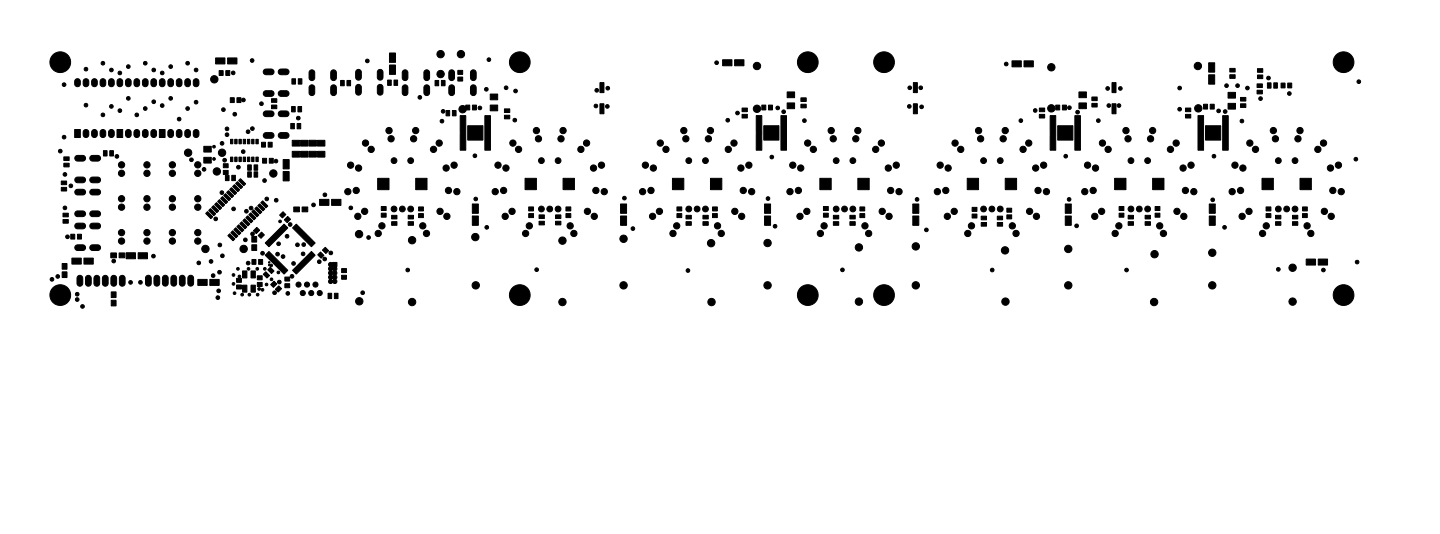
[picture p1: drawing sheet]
<svg xmlns="http://www.w3.org/2000/svg" width="432mm" height="160mm" viewBox="0 0 432 160" stroke-linecap="round" stroke-linejoin="round" font-family="sans-serif">
<g fill="#000" stroke="#000" stroke-width=".3">
<path d="M64.7 17.4h2.8v1.8h-2.8zM68.3 17.4h2.8v1.8h-2.8zM116.8 15.9h1.8v2.8h-1.8zM216.7 17.9h2.8v1.8h-2.8zM220.3 17.9h2.8v1.8h-2.8zM22.6 23.8a.85 .85 0 0 1 1-.1 .85 .85 0 0 1 .5 .7v.8a.85 .85 0 0 1-.9 .8 .85 .85 0 0 1-.8-.8v-.9zM25.2 39.1a.85 .85 0 0 1 .9-.2 .85 .85 0 0 1 .5 .8v.7a.85 .85 0 0 1-.8 .9 .85 .85 0 0 1-.9-.9v-.9zM25.2 23.8a.85 .85 0 0 1 .9-.1 .85 .85 0 0 1 .5 .7v.8a.85 .85 0 0 1-.8 .8 .85 .85 0 0 1-.9-.8v-.9zM27.7 39.1a.85 .85 0 0 1 1-.2 .85 .85 0 0 1 .5 .8v.7a.85 .85 0 0 1-.9 .9 .85 .85 0 0 1-.8-.9v-.9zM27.7 23.8a.85 .85 0 0 1 1-.1 .85 .85 0 0 1 .5 .7v.8a.85 .85 0 0 1-.9 .8 .85 .85 0 0 1-.8-.8v-.9zM30.3 39.1a.85 .85 0 0 1 .9-.2 .85 .85 0 0 1 .5 .8v.7a.85 .85 0 0 1-.8 .9 .85 .85 0 0 1-.9-.9v-.9zM30.3 23.8a.85 .85 0 0 1 .9-.1 .85 .85 0 0 1 .5 .7v.8a.85 .85 0 0 1-.8 .8 .85 .85 0 0 1-.9-.8v-.9z"/>
<path d="M32.8 39.1a.85 .85 0 0 1 .9-.2 .85 .85 0 0 1 .6 .8v.7a.85 .85 0 0 1-.9 .9 .85 .85 0 0 1-.8-.9v-.9zM32.8 23.8a.85 .85 0 0 1 .9-.1 .85 .85 0 0 1 .6 .7v.8a.85 .85 0 0 1-.9 .8 .85 .85 0 0 1-.8-.8v-.9zM35.3 23.8a.85 .85 0 0 1 1-.1 .85 .85 0 0 1 .5 .7v.8a.85 .85 0 0 1-.9 .8 .85 .85 0 0 1-.8-.8v-.9zM37.9 39.1a.85 .85 0 0 1 .9-.2 .85 .85 0 0 1 .5 .8v.7a.85 .85 0 0 1-.8 .9 .85 .85 0 0 1-.9-.9v-.9zM37.9 23.8a.85 .85 0 0 1 .9-.1 .85 .85 0 0 1 .5 .7v.8a.85 .85 0 0 1-.8 .8 .85 .85 0 0 1-.9-.8v-.9zM40.4 39.1a.85 .85 0 0 1 1-.2 .85 .85 0 0 1 .5 .8v.7a.85 .85 0 0 1-.9 .9 .85 .85 0 0 1-.8-.9v-.9zM40.4 23.8a.85 .85 0 0 1 1-.1 .85 .85 0 0 1 .5 .7v.8a.85 .85 0 0 1-.9 .8 .85 .85 0 0 1-.8-.8v-.9zM43 39.1a.85 .85 0 0 1 .9-.2 .85 .85 0 0 1 .5 .8v.7a.85 .85 0 0 1-.8 .9 .85 .85 0 0 1-.9-.9v-.9zM43 23.8a.85 .85 0 0 1 .9-.1 .85 .85 0 0 1 .5 .7v.8a.85 .85 0 0 1-.8 .8 .85 .85 0 0 1-.9-.8v-.9zM45.5 39.1a.85 .85 0 0 1 .9-.2 .85 .85 0 0 1 .6 .8v.7a.85 .85 0 0 1-.9 .9 .85 .85 0 0 1-.8-.9v-.9zM45.5 23.8a.85 .85 0 0 1 .9-.1 .85 .85 0 0 1 .6 .7v.8a.85 .85 0 0 1-.9 .8 .85 .85 0 0 1-.8-.8v-.9zM48 23.8a.85 .85 0 0 1 1-.1 .85 .85 0 0 1 .5 .7v.8a.85 .85 0 0 1-.9 .8 .85 .85 0 0 1-.8-.8v-.9z"/>
<path d="M50.6 39.1a.85 .85 0 0 1 .9-.2 .85 .85 0 0 1 .5 .8v.7a.85 .85 0 0 1-.8 .9 .85 .85 0 0 1-.9-.9v-.9zM50.6 23.8a.85 .85 0 0 1 .9-.1 .85 .85 0 0 1 .5 .7v.8a.85 .85 0 0 1-.8 .8 .85 .85 0 0 1-.9-.8v-.9zM53.1 39.1a.85 .85 0 0 1 1-.2 .85 .85 0 0 1 .5 .8v.7a.85 .85 0 0 1-.9 .9 .85 .85 0 0 1-.8-.9v-.9zM53.1 23.8a.85 .85 0 0 1 1-.1 .85 .85 0 0 1 .5 .7v.8a.85 .85 0 0 1-.9 .8 .85 .85 0 0 1-.8-.8v-.9zM55.7 39.1a.85 .85 0 0 1 .9-.2 .85 .85 0 0 1 .5 .8v.7a.85 .85 0 0 1-.8 .9 .85 .85 0 0 1-.9-.9v-.9zM55.7 23.8a.85 .85 0 0 1 .9-.1 .85 .85 0 0 1 .5 .7v.8a.85 .85 0 0 1-.8 .8 .85 .85 0 0 1-.9-.8v-.9zM58.2 39.1a.85 .85 0 0 1 .9-.2 .85 .85 0 0 1 .6 .8v.7a.85 .85 0 0 1-.9 .9 .85 .85 0 0 1-.8-.9v-.9zM58.2 23.8a.85 .85 0 0 1 .9-.1 .85 .85 0 0 1 .6 .7v.8a.85 .85 0 0 1-.9 .8 .85 .85 0 0 1-.8-.8v-.9zM65.7 21.2h1.2v1.4h-1.2zM67.7 21.2h1.2v1.4h-1.2zM69.1 29.3h1.2v1.5h-1.2zM71.1 29.3h1.2v1.5h-1.2z"/>
<path d="M79.2 40l.4-.2h1.7a.85 .85 0 0 1 .9 .8 .85 .85 0 0 1-.9 .9h-1.5a.85 .85 0 0 1-.8-.6 .85 .85 0 0 1 .2-.9zM79.2 33.5l.4-.2h1.7a.85 .85 0 0 1 .9 .8 .85 .85 0 0 1-.9 .9h-1.5a.85 .85 0 0 1-.8-.6 .85 .85 0 0 1 .2-.9zM79.2 27.4l.4-.2h1.7a.85 .85 0 0 1 .9 .9 .85 .85 0 0 1-.9 .8h-1.5a.85 .85 0 0 1-.8-.5 .85 .85 0 0 1 .2-1zM79.2 21l.4-.3h1.7a.85 .85 0 0 1 .9 .9 .85 .85 0 0 1-.9 .8h-1.5a.85 .85 0 0 1-.8-.5 .85 .85 0 0 1 .2-.9zM81.4 31.5h1.6v1.1h-1.6zM81.4 29.6h1.6v1.1h-1.6zM83.7 40l.4-.2h1.7a.85 .85 0 0 1 .9 .8 .85 .85 0 0 1-.9 .9h-1.5a.85 .85 0 0 1-.8-.6 .85 .85 0 0 1 .2-.9zM83.7 33.5l.4-.2h1.7a.85 .85 0 0 1 .9 .8 .85 .85 0 0 1-.9 .9h-1.5a.85 .85 0 0 1-.8-.6 .85 .85 0 0 1 .2-.9zM83.7 27.4l.4-.2h1.7a.85 .85 0 0 1 .9 .9 .85 .85 0 0 1-.9 .8h-1.5a.85 .85 0 0 1-.8-.5 .85 .85 0 0 1 .2-1zM83.7 21l.4-.3h1.7a.85 .85 0 0 1 .9 .9 .85 .85 0 0 1-.9 .8h-1.5a.85 .85 0 0 1-.8-.5 .85 .85 0 0 1 .2-.9zM87.2 37h1.1v1.6h-1.1zM87.4 32h1.1v1.6h-1.1z"/>
<path d="M87.5 23.6h1.1v1.6h-1.1zM89.1 37h1.1v1.6h-1.1zM89.3 32h1.1v1.6h-1.1zM89.4 23.6h1.1v1.6h-1.1zM92.9 25.7a.85 .85 0 0 1 1-.2 .85 .85 0 0 1 .5 .8v1.5a.85 .85 0 0 1-.9 .9 .85 .85 0 0 1-.8-.9v-1.7zM92.9 21.2a.85 .85 0 0 1 1-.2 .85 .85 0 0 1 .5 .8v1.5a.85 .85 0 0 1-.9 .9 .85 .85 0 0 1-.8-.9v-1.7zM99.4 25.7a.85 .85 0 0 1 1-.2 .85 .85 0 0 1 .5 .8v1.5a.85 .85 0 0 1-.9 .9 .85 .85 0 0 1-.8-.9v-1.7zM99.4 21.2a.85 .85 0 0 1 1-.2 .85 .85 0 0 1 .5 .8v1.5a.85 .85 0 0 1-.9 .9 .85 .85 0 0 1-.8-.9v-1.7zM102.1 24.1h1.1v1.6h-1.1zM104 24.1h1.1v1.6h-1.1zM106.9 25.6a.85 .85 0 0 1 .9-.2 .85 .85 0 0 1 .5 .8v1.5a.85 .85 0 0 1-.8 .8 .85 .85 0 0 1-.9-.8l.1-1.7zM106.9 21.1a.85 .85 0 0 1 .9-.2 .85 .85 0 0 1 .5 .8v1.5a.85 .85 0 0 1-.8 .8 .85 .85 0 0 1-.9-.8l.1-1.7z"/>
<path d="M113.4 25.6a.85 .85 0 0 1 .9-.2 .85 .85 0 0 1 .5 .8v1.5a.85 .85 0 0 1-.8 .8 .85 .85 0 0 1-.9-.8l.1-1.7zM113.4 21.1a.85 .85 0 0 1 .9-.2 .85 .85 0 0 1 .5 .8v1.5a.85 .85 0 0 1-.8 .8 .85 .85 0 0 1-.9-.8l.1-1.7zM116.2 24h1.1v1.6h-1.1zM116.8 19.5h1.8v2.8h-1.8zM118.1 24h1.1v1.6h-1.1zM120.9 25.7a.85 .85 0 0 1 .9-.2 .85 .85 0 0 1 .5 .8v1.5a.85 .85 0 0 1-.8 .9 .85 .85 0 0 1-.9-.9v-1.7zM120.9 21.2a.85 .85 0 0 1 .9-.2 .85 .85 0 0 1 .5 .8v1.5a.85 .85 0 0 1-.8 .9 .85 .85 0 0 1-.9-.9v-1.7zM127.4 25.7a.85 .85 0 0 1 .9-.2 .85 .85 0 0 1 .5 .8v1.5a.85 .85 0 0 1-.8 .9 .85 .85 0 0 1-.9-.9v-1.7zM127.4 21.2a.85 .85 0 0 1 .9-.2 .85 .85 0 0 1 .5 .8v1.5a.85 .85 0 0 1-.8 .9 .85 .85 0 0 1-.9-.9v-1.7zM130.5 24.1h1v1.6h-1zM132.4 24.1h1.1v1.6h-1.1zM133.8 33.1h1v1.6h-1z"/>
<path d="M134.8 25.7a.85 .85 0 0 1 1-.2 .85 .85 0 0 1 .5 .8v1.5a.85 .85 0 0 1-.9 .9 .85 .85 0 0 1-.8-.9v-1.7zM134.8 21.2a.85 .85 0 0 1 1-.2 .85 .85 0 0 1 .5 .8v1.5a.85 .85 0 0 1-.9 .9 .85 .85 0 0 1-.8-.9v-1.7zM135.7 33.1h1.1v1.6h-1.1zM137.3 23.1h1.4v1.2h-1.4zM137.3 21.1h1.4v1.2h-1.4zM138 34.7h1.7v10.4h-1.7zM137.9 32a1.27 1.27 0 0 1 1.8 0v-.5h1.2v1.5h-1.1a1.12 1.12 0 0 1-1.5 .8 1.12 1.12 0 0 1-.4-1.8zM141.3 25.7a.85 .85 0 0 1 1-.2 .85 .85 0 0 1 .5 .8v1.5a.85 .85 0 0 1-.9 .9 .85 .85 0 0 1-.8-.9v-1.7zM141.3 21.2a.85 .85 0 0 1 1-.2 .85 .85 0 0 1 .5 .8v1.5a.85 .85 0 0 1-.9 .9 .85 .85 0 0 1-.8-.9v-1.7zM141.7 31.5h1.2v1.5h-1.2zM147 31.5h2.2v1.7h-2.2zM147 28.2h2.2v1.7h-2.2z"/>
<path d="M151.3 34.6h1.6v1h-1.6zM151.3 32.7h1.6v1h-1.6zM179.9 31.1h1.2v3h-1.2zM179.9 24.8h1.2v3h-1.2zM222.5 34.3h1.6v1.1h-1.6zM222.5 32.4h1.6v1.1h-1.6zM226.8 34.7h1.6v10.4h-1.6zM228.4 31.5h1.2v1.5h-1.2zM230.4 31.5h1.2v1.5h-1.2zM236 30.9h2.3v1.7h-2.3zM236 27.6h2.3v1.7h-2.3zM240.2 31.3h1.6v1h-1.6z"/>
<path d="M240.2 29.4h1.6v1h-1.6zM273.9 31.1h1.2v3h-1.2zM273.9 24.8h1.2v3h-1.2zM303.5 18.3h2.8v1.8h-2.8zM307.1 18.3h2.8v1.8h-2.8zM311.7 34.3h1.6v1.1h-1.6zM311.7 32.4h1.6v1.1h-1.6zM314.9 34.7h1.7v10.4h-1.7zM316.6 31.5h1.2v1.5h-1.2zM318.6 31.5h1.2v1.5h-1.2zM323.5 30.9h2.3v1.7h-2.3zM323.5 27.6h2.3v1.7h-2.3z"/>
<path d="M327.4 31h1.6v1.1h-1.6zM327.4 29.1h1.6v1.1h-1.6zM333.4 31.1h1.2v3h-1.2zM333.4 24.8h1.2v3h-1.2zM355.5 34.3h1.6v1.1h-1.6zM355.5 32.4h1.6v1.1h-1.6zM359.2 34.7h1.7v10.4h-1.7zM360.9 31.3h1.2v1.4h-1.2zM362.9 31.3h1.2v1.4h-1.2zM362.4 22.4h1.8v2.8h-1.8zM362.4 18.8h1.8v2.8h-1.8zM368.8 22.4h1.6v1.1h-1.6z"/>
<path d="M368.8 20.5h1.6v1.1h-1.6zM368.2 31h2.3v1.7h-2.3zM368.2 27.7h2.3v1.7h-2.3zM372 31.1h1.6v1.1h-1.6zM372 29.2h1.6v1.1h-1.6zM376.9 27.1h1.6v1.1h-1.6zM376.9 25.2h1.6v1.1h-1.6zM377.1 22.5h1.6v1.1h-1.6zM377.1 20.6h1.6v1.1h-1.6zM380.1 24.8h1v1.6h-1zM382 24.8h1v1.6h-1zM384.1 24.9h1.2v1.5h-1.2z"/>
<path d="M386.1 24.9h1.2v1.5h-1.2zM18.4 56.2h1.6v1.1h-1.6zM18.4 54.3h1.6v1.1h-1.6zM19.1 49h1.6v1.1h-1.6zM19.1 47.1h1.6v1h-1.6zM22.4 38.8h1.7v2.4h-1.7zM22.7 57l.4-.2h1.7a.85 .85 0 0 1 .9 .8 .85 .85 0 0 1-.9 .9h-1.5a.85 .85 0 0 1-.8-.6 .85 .85 0 0 1 .2-.9zM22.7 53.4l.4-.3h1.7a.85 .85 0 0 1 .9 .9 .85 .85 0 0 1-.9 .8h-1.5a.85 .85 0 0 1-.8-.5 .85 .85 0 0 1 .2-.9zM22.7 46.9l.4-.3h1.7a.85 .85 0 0 1 .9 .9 .85 .85 0 0 1-.9 .8h-1.5a.85 .85 0 0 1-.8-.5 .85 .85 0 0 1 .2-.9zM27.2 57l.4-.2h1.7a.85 .85 0 0 1 .9 .8 .85 .85 0 0 1-.9 .9h-1.5a.85 .85 0 0 1-.8-.6 .85 .85 0 0 1 .2-.9zM27.2 53.4l.4-.3h1.7a.85 .85 0 0 1 .9 .9 .85 .85 0 0 1-.9 .8h-1.5a.85 .85 0 0 1-.8-.5 .85 .85 0 0 1 .2-.9zM27.2 46.9l.4-.3h1.7a.85 .85 0 0 1 .9 .9 .85 .85 0 0 1-.9 .8h-1.5a.85 .85 0 0 1-.8-.5 .85 .85 0 0 1 .2-.9z"/>
<path d="M31 45.2h1.1v1.6h-1.1zM32.9 45.2h1.1v1.6h-1.1zM35.1 38.8h1.7v2.4h-1.7zM47.8 38.8h1.7v2.4h-1.7zM61.1 47.2h2.2v1.7h-2.2zM61.1 43.9h2.2v1.7h-2.2zM67 51.1h1.4v1.2h-1.4zM67 49.1h1.4v1.2h-1.4zM67.6 52.6h1.1v1.6h-1.1zM67.1 58.6l.5-.5 1.6 1.5-.6 .6zM69.1 47.1h.7v1.4h-.7zM69.1 41.8h.7v1.3h-.7z"/>
<path d="M68 57.7l.5-.5 1.6 1.5-.6 .6zM69.5 52.6h1.1v1.6h-1.1zM68.9 56.8l.5-.5 1.6 1.5-.6 .6zM70.4 47.1h.7v1.4h-.7zM70.4 41.8h.7v1.3h-.7zM69.8 55.9l.5-.5 1.6 1.5-.6 .6zM71.7 47.1h.7v1.4h-.7zM71.7 41.8h.7v1.3h-.7zM70.7 55l.5-.5 1.6 1.5-.6 .6zM72.9 47.1h.7v1.4h-.7zM72.9 41.8h.7v1.3h-.7zM72.1 53.6l1.6 1.5-.6 .6-1.6-1.6z"/>
<path d="M74.2 47.1h.7v1.4h-.7zM74.2 41.8h.7v1.3h-.7zM74.3 51.5h1.1v1.6h-1.1zM74.3 49.5h1.1v1.6h-1.1zM75.5 47.1h.7v1.4h-.7zM75.5 41.8h.7v1.3h-.7zM76.2 51.5h1.1v1.6h-1.1zM76.2 49.5h1.1v1.6h-1.1zM76.7 47.1h.7v1.4h-.7zM76.7 41.8h.7v1.3h-.7zM78.4 42.7h1.2v1.4h-1.2zM78.7 47.5h1.2v1.4h-1.2z"/>
<path d="M80.4 42.7h1.2v1.4h-1.2zM80.7 47.5h1.2v1.4h-1.2zM84.9 51.5h1.8v2.8h-1.8zM84.9 47.9h1.8v2.8h-1.8zM87.6 45.4h2.3v1.7h-2.3zM87.6 42.1h2.3v1.7h-2.3zM90.1 45.4h2.3v1.7h-2.3zM90.1 42.1h2.3v1.7h-2.3zM92.6 45.4h2.3v1.7h-2.3zM92.6 42.1h2.3v1.7h-2.3zM95.2 45.4h2.2v1.7h-2.2zM95.2 42.1h2.2v1.7h-2.2z"/>
<path d="M113.2 53.5h3.5v3.4h-3.5zM124.6 53.5h3.5v3.4h-3.5zM140.3 37.7h4.5v4.3h-4.5zM145.4 34.7h1.7v10.3h-1.7zM157.4 53.5h3.4v3.4h-3.4zM168.8 53.5h3.4v3.4h-3.4zM201.6 53.5h3.4v3.4h-3.4zM213 53.5h3.4v3.4h-3.4zM229 37.7h4.6v4.3h-4.6zM234.2 34.7h1.6v10.3h-1.6zM245.8 53.5h3.4v3.4h-3.4zM257.2 53.5h3.4v3.4h-3.4z"/>
<path d="M290 53.5h3.4v3.4h-3.4zM301.4 53.5h3.4v3.4h-3.4zM317.2 37.7h4.5v4.3h-4.5zM322.3 34.7h1.7v10.3h-1.7zM334.2 53.5h3.4v3.4h-3.4zM345.6 53.5h3.4v3.4h-3.4zM361.5 37.7h4.5v4.3h-4.5zM366.6 34.7h1.7v10.3h-1.7zM378.4 53.5h3.4v3.4h-3.4zM389.8 53.5h3.4v3.4h-3.4zM18.9 65.9h1.6v1h-1.6zM18.9 63.9h1.6v1.1h-1.6z"/>
<path d="M21.2 70.3h1.2v1.4h-1.2zM21.6 77.4h2.8v1.8h-2.8zM23.2 70.3h1.2v1.4h-1.2zM22.7 73.7l.4-.3h1.7a.85 .85 0 0 1 .9 .9 .85 .85 0 0 1-.9 .8h-1.5a.85 .85 0 0 1-.8-.5 .85 .85 0 0 1 .2-.9zM22.7 67.2l.4-.3h1.7a.85 .85 0 0 1 .9 .9 .85 .85 0 0 1-.9 .8h-1.5a.85 .85 0 0 1-.8-.5 .85 .85 0 0 1 .2-.9zM22.7 63.5l.4-.2h1.7a.85 .85 0 0 1 .9 .8 .85 .85 0 0 1-.9 .9h-1.5a.85 .85 0 0 1-.8-.6 .85 .85 0 0 1 .2-.9zM25.2 77.4h2.8v1.8h-2.8zM27.2 73.7l.4-.3h1.7a.85 .85 0 0 1 .9 .9 .85 .85 0 0 1-.9 .8h-1.5a.85 .85 0 0 1-.8-.5 .85 .85 0 0 1 .2-.9zM27.2 67.2l.4-.3h1.7a.85 .85 0 0 1 .9 .9 .85 .85 0 0 1-.9 .8h-1.5a.85 .85 0 0 1-.8-.5 .85 .85 0 0 1 .2-.9zM27.2 63.5l.4-.2h1.7a.85 .85 0 0 1 .9 .8 .85 .85 0 0 1-.9 .9h-1.5a.85 .85 0 0 1-.8-.6 .85 .85 0 0 1 .2-.9zM33.2 75.9h1.7v1.4h-1.7zM35.7 75.9h1.7v1.4h-1.7z"/>
<path d="M37.8 75.8h2.8v1.8h-2.8zM41.4 75.8h2.8v1.8h-2.8zM61.7 64l.5-.5 1.6 1.5-.6 .6zM62.6 63.1l.5-.5 1.6 1.5-.6 .6zM64 61.7l1.6 1.5-.6 .6-1.5-1.6zM64.9 60.8l1.6 1.5-.6 .6-1.5-1.6zM65.3 60.4l.5-.5 1.6 1.5-.6 .6zM66.2 59.5l.5-.5 1.6 1.5-.6 .6zM68.9 70.1l1.5 1.6-.5 .5-1.6-1.5zM69.2 69.8l.6-.6 1.5 1.6-.5 .5zM70.1 68.9l.6-.6 1.5 1.6-.5 .5zM71 68l.6-.6 1.5 1.6-.5 .5z"/>
<path d="M72.5 66.5l1.5 1.6-.5 .5-1.6-1.5zM72.8 66.2l.6-.6 1.5 1.6-.5 .5zM73.7 65.3l.6-.6 1.5 1.6-.5 .5zM74.6 64.4l.6-.6 1.5 1.6-.5 .5zM75.6 77.8h1.2v1.5h-1.2zM75.5 73.4h1.5v1.7h-1.5zM75.5 70.9h1.5v1.7h-1.5zM75.5 63.5l.6-.6 1.5 1.6-.5 .5zM76 69.2l1-1 .9 .8-1.1 1.1zM77 62l1.5 1.6-.5 .5-1.6-1.5zM77.6 77.8h1.2v1.5h-1.2zM77.4 70.6l1-1 .9 .9-1 1z"/>
<path d="M77.9 61.1l1.5 1.6-.5 .5-1.6-1.5zM78.2 60.8l.6-.6 1.5 1.6-.5 .5zM80.5 78.5h.4v.4h-.4zM80.7 75.4l5.6 5.7-1.1 1.1-5.7-5.6zM80.5 79.3h.5a.42 .42 0 0 1 .6 .1 .42 .42 0 0 1-.1 .6 .42 .42 0 0 1-.6-.3h-.4zM83.8 64.5l1.1-1 .8 .8-1 1.1zM82 70.4l3.2-3.2 1.1 1.2-5.6 5.6-1.2-1.1zM85.3 65.9l1-1 .8 .9-1 1zM87.7 68.4l1.2-1.2 5.6 5.7-1.1 1.1zM88.1 62.1h1.7v1.4h-1.7zM90.6 62.1h1.7v1.4h-1.7zM89.1 79.7l4.3-4.3 1.1 1.2-5.6 5.6-1.2-1.1z"/>
<path d="M95.3 76.4l.8-.8 1 1-.8 .9zM96.7 75l.8-.8 1.1 1-.9 .8zM95.8 59.8h2.8v1.8h-2.8zM98.7 78.9a.77 .77 0 0 1 1.1 .2v-.4h1.2v1.3h-.3a.7 .7 0 0 1 .3 .7 .7 .7 0 0 1-.4 .6 .68 .68 0 0 1 .4 .6 .68 .68 0 0 1-.4 .6 .68 .68 0 0 1 .4 .7 .68 .68 0 0 1-.4 .6 .65 .65 0 0 1 .2 1.1 .65 .65 0 0 1-1-.3 .65 .65 0 0 1-1.1 .3 .65 .65 0 0 1 .3-1.1h.3l.5 .4 .4-.4-.4-.5-.5 .5h-.3a.68 .68 0 0 1-.5-.7 .68 .68 0 0 1 .5-.6h.3l.5 .5 .4-.5-.4-.4-.5 .4h-.3a.68 .68 0 0 1-.5-.6 .68 .68 0 0 1 .5-.7h.3l.5 .5 .4-.5-.4-.4-.5 .4h-.3a.68 .68 0 0 1-.5-.6 .68 .68 0 0 1 .5-.6h.3l.5 .4 .3-.4h-.3l-.1-.4-.4 .4-.6-.2-.2-.4zM99.4 59.8h2.8v1.8h-2.8zM114.3 63.9h1.5v1.2h-1.5zM114.3 61.9h1.5v1.2h-1.5zM117.4 66.5h1.6v1.1h-1.6zM117.4 64.6h1.6v1.1h-1.6zM122.4 66.5h1.6v1.1h-1.6zM122.4 64.6h1.6v1.1h-1.6zM125.5 64.1h1.5v1.2h-1.5z"/>
<path d="M125.5 62.1h1.5v1.2h-1.5zM141.6 64.8h1.8v2.8h-1.8zM141.6 61.2h1.8v2.8h-1.8zM158.5 64.1h1.5v1.2h-1.5zM158.5 62.1h1.5v1.2h-1.5zM161.6 66.4h1.6v1h-1.6zM161.6 64.5h1.6v1h-1.6zM166.6 66.4h1.6v1h-1.6zM166.6 64.5h1.6v1h-1.6zM169.7 64.1h1.5v1.2h-1.5zM169.7 62.1h1.5v1.2h-1.5zM186.1 64.8h1.8v2.8h-1.8z"/>
<path d="M186.1 61.2h1.8v2.8h-1.8zM203 64.1h1.4v1.2h-1.4zM203 62.1h1.4v1.2h-1.4zM205.7 66.5h1.6v1.1h-1.6zM205.7 64.6h1.6v1.1h-1.6zM210.8 66.5h1.6v1.1h-1.6zM210.8 64.6h1.6v1.1h-1.6zM213.7 64.1h1.4v1.2h-1.4zM213.7 62.1h1.4v1.2h-1.4zM229.3 64.8h1.8v2.8h-1.8zM229.3 61.2h1.8v2.8h-1.8zM246.9 63.9h1.5v1.2h-1.5z"/>
<path d="M246.9 61.9h1.5v1.2h-1.5zM249.9 66.5h1.6v1.1h-1.6zM249.9 64.6h1.6v1.1h-1.6zM254.9 66.5h1.5v1.1h-1.5zM254.9 64.6h1.5v1.1h-1.5zM257.8 64.1h1.5v1.2h-1.5zM257.8 62.1h1.5v1.2h-1.5zM273.7 64.8h1.8v2.8h-1.8zM273.7 61.2h1.8v2.8h-1.8zM291.5 64.2h1.5v1.2h-1.5zM291.5 62.2h1.5v1.2h-1.5zM294.2 66.7h1.6v1.1h-1.6z"/>
<path d="M294.2 64.8h1.6v1.1h-1.6zM299 66.7h1.6v1.1h-1.6zM299 64.8h1.6v1.1h-1.6zM301.9 64.4h1.5v1.2h-1.5zM301.9 62.4h1.5v1.2h-1.5zM319.4 64.8h1.8v2.8h-1.8zM319.4 61.2h1.8v2.8h-1.8zM335.6 63.9h1.4v1.2h-1.4zM335.6 61.9h1.4v1.2h-1.4zM338.3 66.5h1.6v1.1h-1.6zM338.3 64.6h1.6v1.1h-1.6zM343.4 66.5h1.6v1.1h-1.6z"/>
<path d="M343.4 64.6h1.6v1.1h-1.6zM346.4 63.9h1.4v1.2h-1.4zM346.4 61.9h1.4v1.2h-1.4zM362.6 64.8h1.8v2.8h-1.8zM362.6 61.2h1.8v2.8h-1.8zM379.6 64.1h1.5v1.2h-1.5zM379.6 62.1h1.5v1.2h-1.5zM382.5 66.5h1.6v1.1h-1.6zM382.5 64.6h1.6v1.1h-1.6zM387.6 66.5h1.6v1.1h-1.6zM387.6 64.6h1.6v1.1h-1.6zM390.6 64.1h1.4v1.2h-1.4z"/>
<path d="M390.6 62.1h1.4v1.2h-1.4zM391.7 77.7h2.8v1.8h-2.8zM395.3 77.7h2.8v1.8h-2.8zM18.6 81.5h1.5v1.7h-1.5zM18.6 79h1.5v1.7h-1.5zM23.3 82.8a.86 .86 0 0 1 1-.1 .86 .86 0 0 1 .5 .7v1.6a.86 .86 0 0 1-.8 .8 .86 .86 0 0 1-.9-.8v-1.7zM25.9 82.8a.86 .86 0 0 1 .9-.1 .86 .86 0 0 1 .6 .7v1.6a.86 .86 0 0 1-.9 .8 .86 .86 0 0 1-.9-.8v-1.7zM28.4 82.8a.86 .86 0 0 1 1-.1 .86 .86 0 0 1 .5 .7v1.6a.86 .86 0 0 1-.9 .8 .86 .86 0 0 1-.8-.8v-1.7zM31 82.8a.86 .86 0 0 1 .9-.1 .86 .86 0 0 1 .5 .7v1.6a.86 .86 0 0 1-.8 .8 .86 .86 0 0 1-.9-.8v-1.7zM33.5 82.8a.86 .86 0 0 1 .9-.1 .86 .86 0 0 1 .6 .7v1.6a.86 .86 0 0 1-.9 .8 .86 .86 0 0 1-.8-.8v-1.7zM33.3 90.1h1.5v1.7h-1.5zM33.3 87.6h1.5v1.7h-1.5z"/>
<path d="M36 82.8a.86 .86 0 0 1 1-.1 .86 .86 0 0 1 .5 .7v1.6a.86 .86 0 0 1-.8 .8 .86 .86 0 0 1-.9-.8v-1.7zM43.9 82.8a.86 .86 0 0 1 .9-.2 .86 .86 0 0 1 .6 .8v1.6a.86 .86 0 0 1-.9 .8 .86 .86 0 0 1-.9-.8v-1.8zM46.4 82.8a.86 .86 0 0 1 1-.2 .86 .86 0 0 1 .5 .8v1.6a.86 .86 0 0 1-.9 .8 .86 .86 0 0 1-.8-.8v-1.8zM49 82.8a.86 .86 0 0 1 .9-.2 .86 .86 0 0 1 .5 .8v1.6a.86 .86 0 0 1-.8 .8 .86 .86 0 0 1-.9-.8v-1.8zM51.5 82.8a.86 .86 0 0 1 .9-.2 .86 .86 0 0 1 .6 .8v1.6a.86 .86 0 0 1-.9 .8 .86 .86 0 0 1-.9-.8l.1-1.8zM54 82.8a.86 .86 0 0 1 1-.2 .86 .86 0 0 1 .5 .8v1.6a.86 .86 0 0 1-.9 .8 .86 .86 0 0 1-.8-.8v-1.8zM56.6 82.8a.86 .86 0 0 1 .9-.2 .86 .86 0 0 1 .6 .8v1.6a.86 .86 0 0 1-.9 .8 .86 .86 0 0 1-.9-.8v-1.8zM59.3 83.8h2.8v1.8h-2.8zM62.9 83.8h2.8v1.8h-2.8zM70.9 85.5h1.5v1.2h-1.5zM70.9 83.5h1.5v1.2h-1.5zM72.7 85.5h1.3v2.1h-1.3z"/>
<path d="M72.7 81.3h1.3v2.1h-1.3zM75.3 85.5h1.3v2.1h-1.3zM75.3 81.3h1.3v2.1h-1.3zM77.2 84.7h1.4v1.2h-1.4zM77.2 82.7h1.4v1.2h-1.4zM79.7 81.5l1.1 1.1-.7 .8-1.2-1.1zM80.3 80.9l.8-.7 1.1 1.1-.8 .8zM81.1 85.3l1.1-1 .8 .9-1 1zM82.6 86.8l1-1.1 .8 .9-1 1zM85.4 85.1h1.5v1.2h-1.5zM85.4 83.1h1.5v1.2h-1.5zM98.4 88h1.1v1.6h-1.1z"/>
<path d="M100.3 88h1.1v1.6h-1.1zM102.4 82.6h1.5v1.2h-1.5zM102.4 80.6h1.5v1.2h-1.5z"/>
<circle cx="18.1" cy="18.7" r="3.1"/>
<circle cx="30.9" cy="19" r=".55"/>
<circle cx="38.5" cy="20" r=".55"/>
<circle cx="43.6" cy="19" r=".55"/>
<circle cx="51.2" cy="20" r=".55"/>
<circle cx="56.3" cy="19" r=".55"/>
<circle cx="75.6" cy="18.1" r=".55"/>
<circle cx="110.1" cy="18.3" r=".55"/>
<circle cx="132.1" cy="16.2" r="1.11"/>
<circle cx="138.2" cy="16.2" r="1.11"/>
<circle cx="146.6" cy="17.9" r=".55"/>
<circle cx="155.9" cy="18.7" r="3.1"/>
<circle cx="214.9" cy="18.8" r=".55"/>
<circle cx="227" cy="19.8" r="1.11"/>
<circle cx="242.2" cy="18.7" r="3.1"/>
<circle cx="265.1" cy="18.7" r="3.1"/>
<circle cx="301.7" cy="19.2" r=".55"/>
<circle cx="359.2" cy="19.8" r="1.11"/>
<circle cx="402.9" cy="18.7" r="3.1"/>
<circle cx="19.2" cy="25.4" r=".55"/>
<circle cx="25.8" cy="31.5" r=".55"/>
<circle cx="25.8" cy="20.7" r=".55"/>
<circle cx="30.9" cy="34.5" r=".55"/>
<circle cx="33.4" cy="21" r=".55"/>
<circle cx="33.4" cy="31.9" r=".55"/>
<circle cx="35.9" cy="21.9" r=".55"/>
<circle cx="35.9" cy="33.2" r=".55"/>
<circle cx="38.5" cy="29.5" r=".55"/>
<circle cx="41" cy="34.5" r=".55"/>
<circle cx="43.6" cy="32.6" r=".55"/>
<circle cx="46.1" cy="21" r=".55"/>
<circle cx="46.1" cy="30.5" r=".55"/>
<circle cx="48.6" cy="31.7" r=".55"/>
<circle cx="48.6" cy="21.9" r=".55"/>
<circle cx="51.2" cy="29.5" r=".55"/>
<circle cx="53.7" cy="35.7" r=".55"/>
<circle cx="56.3" cy="32.6" r=".55"/>
<circle cx="58.8" cy="30.6" r=".55"/>
<circle cx="58.8" cy="21" r=".55"/>
<circle cx="64.3" cy="23.8" r="1.11"/>
<circle cx="67" cy="32.9" r=".55"/>
<circle cx="68.1" cy="38.6" r=".55"/>
<circle cx="69.9" cy="21.9" r=".55"/>
<circle cx="70.4" cy="34.3" r=".55"/>
<circle cx="73" cy="30" r=".55"/>
<circle cx="74.4" cy="39.5" r=".55"/>
<circle cx="75.7" cy="38.6" r=".55"/>
<circle cx="78.4" cy="31.1" r=".55"/>
<circle cx="89.4" cy="35.4" r=".55"/>
<circle cx="116.7" cy="39.2" r=".94"/>
<circle cx="124.6" cy="39.2" r=".94"/>
<circle cx="125.9" cy="29.2" r=".55"/>
<circle cx="132.1" cy="22.2" r="1.11"/>
<circle cx="132.5" cy="36.3" r=".55"/>
<circle cx="132.9" cy="33.4" r=".55"/>
<circle cx="143.9" cy="32.4" r=".55"/>
<circle cx="145.8" cy="26.8" r=".55"/>
<circle cx="151.8" cy="26.3" r=".55"/>
<circle cx="154.4" cy="36" r=".55"/>
<circle cx="154.6" cy="27.3" r=".55"/>
<circle cx="160.9" cy="39.2" r=".94"/>
<circle cx="168.8" cy="39.2" r=".94"/>
<circle cx="178.7" cy="31.8" r=".55"/>
<circle cx="178.9" cy="27.1" r=".55"/>
<circle cx="182.1" cy="31.9" r=".55"/>
<circle cx="182.2" cy="26.5" r=".55"/>
<circle cx="205" cy="39.2" r=".94"/>
<circle cx="213" cy="39.2" r=".94"/>
<circle cx="218.2" cy="36.1" r=".55"/>
<circle cx="221.1" cy="33.9" r=".55"/>
<circle cx="227" cy="32.6" r="1.11"/>
<circle cx="233.2" cy="32.4" r=".55"/>
<circle cx="235" cy="33.5" r=".55"/>
<circle cx="241.2" cy="36.2" r=".55"/>
<circle cx="249.2" cy="39.2" r=".94"/>
<circle cx="257.2" cy="39.2" r=".94"/>
<circle cx="272.7" cy="31.9" r=".55"/>
<circle cx="272.8" cy="26.3" r=".55"/>
<circle cx="276.1" cy="26.3" r=".55"/>
<circle cx="276.4" cy="32" r=".55"/>
<circle cx="293.4" cy="39.2" r=".94"/>
<circle cx="301.4" cy="39.2" r=".94"/>
<circle cx="306.1" cy="36.2" r=".55"/>
<circle cx="310.4" cy="33.1" r=".55"/>
<circle cx="315.3" cy="20.2" r="1.11"/>
<circle cx="315.3" cy="32.5" r="1.11"/>
<circle cx="320.7" cy="32.3" r=".55"/>
<circle cx="323.1" cy="33.6" r=".55"/>
<circle cx="329.3" cy="36.2" r=".55"/>
<circle cx="332.1" cy="26.5" r=".55"/>
<circle cx="332.5" cy="31.7" r=".55"/>
<circle cx="335.5" cy="31.7" r=".55"/>
<circle cx="336" cy="26.5" r=".55"/>
<circle cx="337.6" cy="39.2" r=".94"/>
<circle cx="345.6" cy="39.2" r=".94"/>
<circle cx="353.7" cy="32.8" r=".55"/>
<circle cx="353.7" cy="26.4" r=".55"/>
<circle cx="359.3" cy="32.5" r="1.11"/>
<circle cx="365.4" cy="33.3" r=".55"/>
<circle cx="367.4" cy="33.5" r=".55"/>
<circle cx="367.8" cy="25.7" r=".55"/>
<circle cx="371.1" cy="25.7" r=".55"/>
<circle cx="372.4" cy="36.3" r=".55"/>
<circle cx="374.1" cy="26.4" r=".55"/>
<circle cx="378" cy="29.6" r=".55"/>
<circle cx="380.4" cy="23.4" r=".55"/>
<circle cx="381.8" cy="39.2" r=".94"/>
<circle cx="386.6" cy="28.1" r=".55"/>
<circle cx="389.8" cy="39.2" r=".94"/>
<circle cx="407.5" cy="24.5" r=".55"/>
<circle cx="18.1" cy="45.3" r=".55"/>
<circle cx="19.2" cy="41.1" r=".55"/>
<circle cx="19.5" cy="52.3" r=".55"/>
<circle cx="21.2" cy="55.7" r=".55"/>
<circle cx="35.1" cy="46.9" r=".55"/>
<circle cx="36.4" cy="59.6" r=".94"/>
<circle cx="36.4" cy="49.4" r=".94"/>
<circle cx="36.4" cy="52" r=".94"/>
<circle cx="44.1" cy="59.6" r=".94"/>
<circle cx="44.1" cy="49.4" r=".94"/>
<circle cx="44.1" cy="52" r=".94"/>
<circle cx="51.7" cy="49.4" r=".94"/>
<circle cx="51.7" cy="59.6" r=".94"/>
<circle cx="51.7" cy="52" r=".94"/>
<circle cx="56.4" cy="45.8" r="1.11"/>
<circle cx="57.4" cy="47.9" r=".55"/>
<circle cx="59.3" cy="59.6" r=".94"/>
<circle cx="59.3" cy="52" r=".94"/>
<circle cx="59.3" cy="49.4" r=".94"/>
<circle cx="61.2" cy="50.8" r=".55"/>
<circle cx="64.2" cy="47.7" r=".4"/>
<circle cx="64.2" cy="44" r=".4"/>
<circle cx="65" cy="51.4" r="1.11"/>
<circle cx="66.5" cy="57.8" r=".55"/>
<circle cx="66.6" cy="45.8" r="1.11"/>
<circle cx="66.6" cy="43" r=".55"/>
<circle cx="67.4" cy="48" r=".55"/>
<circle cx="68.1" cy="40.4" r=".55"/>
<circle cx="71.5" cy="50.2" r=".55"/>
<circle cx="72.9" cy="45.5" r=".55"/>
<circle cx="79.3" cy="54.2" r=".55"/>
<circle cx="80" cy="59.7" r=".55"/>
<circle cx="82" cy="52" r="1.11"/>
<circle cx="82.8" cy="48.3" r=".55"/>
<circle cx="97.4" cy="58.4" r=".55"/>
<circle cx="104.3" cy="57.5" r=".94"/>
<circle cx="105.1" cy="49.5" r=".94"/>
<circle cx="106.8" cy="57.1" r=".94"/>
<circle cx="107.5" cy="50.4" r=".94"/>
<circle cx="109.6" cy="42.9" r=".94"/>
<circle cx="111.3" cy="44.8" r=".94"/>
<circle cx="117.3" cy="41.6" r=".94"/>
<circle cx="118.1" cy="48.2" r=".87"/>
<circle cx="123.1" cy="48.2" r=".87"/>
<circle cx="124" cy="41.6" r=".94"/>
<circle cx="130" cy="44.8" r=".94"/>
<circle cx="131.7" cy="42.9" r=".94"/>
<circle cx="133.8" cy="50.4" r=".94"/>
<circle cx="134.5" cy="57.1" r=".94"/>
<circle cx="136.2" cy="49.5" r=".94"/>
<circle cx="137" cy="57.5" r=".94"/>
<circle cx="142.4" cy="46.7" r=".55"/>
<circle cx="142.7" cy="59.7" r=".55"/>
<circle cx="148.5" cy="57.5" r=".94"/>
<circle cx="149.3" cy="49.5" r=".94"/>
<circle cx="151" cy="57.1" r=".94"/>
<circle cx="151.7" cy="50.4" r=".94"/>
<circle cx="153.8" cy="42.9" r=".94"/>
<circle cx="155.5" cy="44.8" r=".94"/>
<circle cx="161.5" cy="41.6" r=".94"/>
<circle cx="162.3" cy="48.2" r=".87"/>
<circle cx="167.3" cy="48.2" r=".87"/>
<circle cx="168.2" cy="41.6" r=".94"/>
<circle cx="174.2" cy="44.8" r=".94"/>
<circle cx="175.9" cy="42.9" r=".94"/>
<circle cx="178" cy="50.4" r=".94"/>
<circle cx="178.7" cy="57.1" r=".94"/>
<circle cx="180.4" cy="49.5" r=".94"/>
<circle cx="181.2" cy="57.5" r=".94"/>
<circle cx="187.2" cy="59.4" r=".55"/>
<circle cx="192.7" cy="57.5" r=".94"/>
<circle cx="193.5" cy="49.5" r=".94"/>
<circle cx="195.2" cy="57.1" r=".94"/>
<circle cx="195.9" cy="50.4" r=".94"/>
<circle cx="198" cy="42.9" r=".94"/>
<circle cx="199.7" cy="44.8" r=".94"/>
<circle cx="205.7" cy="41.6" r=".94"/>
<circle cx="206.5" cy="48.2" r=".87"/>
<circle cx="211.5" cy="48.2" r=".87"/>
<circle cx="212.4" cy="41.6" r=".94"/>
<circle cx="218.4" cy="44.8" r=".94"/>
<circle cx="220.1" cy="42.9" r=".94"/>
<circle cx="222.2" cy="50.4" r=".94"/>
<circle cx="222.9" cy="57.1" r=".94"/>
<circle cx="224.6" cy="49.5" r=".94"/>
<circle cx="225.4" cy="57.5" r=".94"/>
<circle cx="230.3" cy="59.6" r=".55"/>
<circle cx="231.4" cy="47.1" r=".55"/>
<circle cx="236.9" cy="57.5" r=".94"/>
<circle cx="237.7" cy="49.5" r=".94"/>
<circle cx="239.4" cy="57.1" r=".94"/>
<circle cx="240.1" cy="50.4" r=".94"/>
<circle cx="242.2" cy="42.9" r=".94"/>
<circle cx="243.9" cy="44.8" r=".94"/>
<circle cx="249.9" cy="41.6" r=".94"/>
<circle cx="250.7" cy="48.2" r=".87"/>
<circle cx="255.7" cy="48.2" r=".87"/>
<circle cx="256.6" cy="41.6" r=".94"/>
<circle cx="262.6" cy="44.8" r=".94"/>
<circle cx="264.3" cy="42.9" r=".94"/>
<circle cx="266.4" cy="50.4" r=".94"/>
<circle cx="267.1" cy="57.1" r=".94"/>
<circle cx="268.8" cy="49.5" r=".94"/>
<circle cx="269.6" cy="57.5" r=".94"/>
<circle cx="275" cy="59.8" r=".55"/>
<circle cx="281.1" cy="57.5" r=".94"/>
<circle cx="281.9" cy="49.5" r=".94"/>
<circle cx="283.6" cy="57.1" r=".94"/>
<circle cx="284.3" cy="50.4" r=".94"/>
<circle cx="286.4" cy="42.9" r=".94"/>
<circle cx="288.1" cy="44.8" r=".94"/>
<circle cx="294.1" cy="41.6" r=".94"/>
<circle cx="294.9" cy="48.2" r=".87"/>
<circle cx="299.9" cy="48.2" r=".87"/>
<circle cx="300.8" cy="41.6" r=".94"/>
<circle cx="306.8" cy="44.8" r=".94"/>
<circle cx="308.5" cy="42.9" r=".94"/>
<circle cx="310.6" cy="50.4" r=".94"/>
<circle cx="311.3" cy="57.1" r=".94"/>
<circle cx="312.9" cy="49.5" r=".94"/>
<circle cx="313.8" cy="57.5" r=".94"/>
<circle cx="319.6" cy="46.9" r=".55"/>
<circle cx="320.6" cy="59.8" r=".55"/>
<circle cx="325.3" cy="57.5" r=".94"/>
<circle cx="326.1" cy="49.5" r=".94"/>
<circle cx="327.8" cy="57.1" r=".94"/>
<circle cx="328.5" cy="50.4" r=".94"/>
<circle cx="330.6" cy="42.9" r=".94"/>
<circle cx="332.3" cy="44.8" r=".94"/>
<circle cx="338.3" cy="41.6" r=".94"/>
<circle cx="339.1" cy="48.2" r=".87"/>
<circle cx="344.1" cy="48.2" r=".87"/>
<circle cx="345" cy="41.6" r=".94"/>
<circle cx="351" cy="44.8" r=".94"/>
<circle cx="352.7" cy="42.9" r=".94"/>
<circle cx="354.8" cy="50.4" r=".94"/>
<circle cx="355.5" cy="57.1" r=".94"/>
<circle cx="357.1" cy="49.5" r=".94"/>
<circle cx="358" cy="57.5" r=".94"/>
<circle cx="363.6" cy="59.9" r=".55"/>
<circle cx="364" cy="46.9" r=".55"/>
<circle cx="369.5" cy="57.5" r=".94"/>
<circle cx="370.3" cy="49.5" r=".94"/>
<circle cx="372" cy="57.1" r=".94"/>
<circle cx="372.7" cy="50.4" r=".94"/>
<circle cx="374.8" cy="42.9" r=".94"/>
<circle cx="376.5" cy="44.8" r=".94"/>
<circle cx="382.4" cy="41.6" r=".94"/>
<circle cx="383.3" cy="48.2" r=".87"/>
<circle cx="388.3" cy="48.2" r=".87"/>
<circle cx="389.2" cy="41.6" r=".94"/>
<circle cx="395.2" cy="44.8" r=".94"/>
<circle cx="396.9" cy="42.9" r=".94"/>
<circle cx="399" cy="50.4" r=".94"/>
<circle cx="399.7" cy="57.1" r=".94"/>
<circle cx="401.3" cy="49.5" r=".94"/>
<circle cx="402.2" cy="57.5" r=".94"/>
<circle cx="406.6" cy="47.7" r=".55"/>
<circle cx="19.5" cy="62.3" r=".55"/>
<circle cx="20.2" cy="71" r=".55"/>
<circle cx="34.1" cy="78.3" r=".55"/>
<circle cx="36.4" cy="72.3" r=".94"/>
<circle cx="36.4" cy="69.8" r=".94"/>
<circle cx="36.4" cy="62.1" r=".94"/>
<circle cx="44.1" cy="69.8" r=".94"/>
<circle cx="44.1" cy="62.1" r=".94"/>
<circle cx="44.1" cy="72.3" r=".94"/>
<circle cx="46" cy="76.8" r=".55"/>
<circle cx="51.7" cy="72.3" r=".94"/>
<circle cx="51.7" cy="69.8" r=".94"/>
<circle cx="51.7" cy="62.1" r=".94"/>
<circle cx="59.3" cy="69.8" r=".94"/>
<circle cx="59.3" cy="62.1" r=".94"/>
<circle cx="59.3" cy="72.3" r=".94"/>
<circle cx="59.6" cy="78.9" r=".55"/>
<circle cx="61.6" cy="74.7" r="1.11"/>
<circle cx="63.3" cy="78.4" r=".55"/>
<circle cx="64.7" cy="65.6" r=".55"/>
<circle cx="65.9" cy="73.5" r=".55"/>
<circle cx="66.7" cy="76.7" r=".55"/>
<circle cx="70" cy="62.7" r=".55"/>
<circle cx="73.1" cy="74.7" r="1.11"/>
<circle cx="73.6" cy="71.9" r=".55"/>
<circle cx="73.9" cy="63.4" r=".55"/>
<circle cx="74.4" cy="78.9" r=".55"/>
<circle cx="75.3" cy="62.4" r=".55"/>
<circle cx="75.7" cy="70.2" r=".55"/>
<circle cx="78.7" cy="76" r=".55"/>
<circle cx="82.8" cy="60.1" r=".55"/>
<circle cx="83.2" cy="76.2" r=".55"/>
<circle cx="83.5" cy="73.1" r=".55"/>
<circle cx="84" cy="66.4" r=".4"/>
<circle cx="84.9" cy="77" r=".55"/>
<circle cx="86.1" cy="70.9" r=".55"/>
<circle cx="87" cy="67.3" r=".55"/>
<circle cx="88" cy="79" r=".55"/>
<circle cx="89.2" cy="73.4" r=".55"/>
<circle cx="90.9" cy="76.1" r=".55"/>
<circle cx="91.1" cy="73.4" r=".55"/>
<circle cx="94" cy="61.5" r=".55"/>
<circle cx="95.7" cy="78.5" r=".55"/>
<circle cx="97.4" cy="77.7" r=".55"/>
<circle cx="99.2" cy="75.9" r=".55"/>
<circle cx="105.2" cy="62.3" r=".55"/>
<circle cx="107.3" cy="64.9" r=".94"/>
<circle cx="107.7" cy="70.2" r="1.11"/>
<circle cx="109.3" cy="63.4" r=".94"/>
<circle cx="110.5" cy="71.2" r=".55"/>
<circle cx="113.4" cy="70" r=".94"/>
<circle cx="114.5" cy="67.7" r=".94"/>
<circle cx="118.1" cy="62.7" r=".87"/>
<circle cx="120.6" cy="62.7" r=".87"/>
<circle cx="123.1" cy="62.7" r=".87"/>
<circle cx="123.6" cy="72" r="1.11"/>
<circle cx="126.8" cy="67.7" r=".94"/>
<circle cx="127.9" cy="70" r=".94"/>
<circle cx="132" cy="63.4" r=".94"/>
<circle cx="134" cy="64.9" r=".94"/>
<circle cx="142.5" cy="71.1" r="1.11"/>
<circle cx="146" cy="68.2" r=".55"/>
<circle cx="151.5" cy="64.9" r=".94"/>
<circle cx="153.5" cy="63.4" r=".94"/>
<circle cx="157.6" cy="70" r=".94"/>
<circle cx="158.7" cy="67.7" r=".94"/>
<circle cx="162.3" cy="62.7" r=".87"/>
<circle cx="164.8" cy="62.7" r=".87"/>
<circle cx="167.3" cy="62.7" r=".87"/>
<circle cx="168.7" cy="72.2" r="1.11"/>
<circle cx="171" cy="67.7" r=".94"/>
<circle cx="172.1" cy="70" r=".94"/>
<circle cx="176.1" cy="63.4" r=".94"/>
<circle cx="178.2" cy="64.9" r=".94"/>
<circle cx="187" cy="71.6" r="1.11"/>
<circle cx="189.8" cy="68.6" r=".55"/>
<circle cx="195.7" cy="64.9" r=".94"/>
<circle cx="197.7" cy="63.4" r=".94"/>
<circle cx="201.8" cy="70" r=".94"/>
<circle cx="202.9" cy="67.7" r=".94"/>
<circle cx="206.5" cy="62.7" r=".87"/>
<circle cx="209" cy="62.7" r=".87"/>
<circle cx="211.5" cy="62.7" r=".87"/>
<circle cx="213.2" cy="72.9" r="1.11"/>
<circle cx="215.2" cy="67.7" r=".94"/>
<circle cx="216.3" cy="70" r=".94"/>
<circle cx="220.3" cy="63.4" r=".94"/>
<circle cx="222.4" cy="64.9" r=".94"/>
<circle cx="230.2" cy="72.9" r="1.11"/>
<circle cx="232.4" cy="67.9" r=".55"/>
<circle cx="239.9" cy="64.9" r=".94"/>
<circle cx="241.9" cy="63.4" r=".94"/>
<circle cx="246" cy="70" r=".94"/>
<circle cx="247.1" cy="67.7" r=".94"/>
<circle cx="250.7" cy="62.7" r=".87"/>
<circle cx="253.2" cy="62.7" r=".87"/>
<circle cx="255.7" cy="62.7" r=".87"/>
<circle cx="257.6" cy="74.2" r="1.11"/>
<circle cx="259.4" cy="67.7" r=".94"/>
<circle cx="260.5" cy="70" r=".94"/>
<circle cx="264.5" cy="63.4" r=".94"/>
<circle cx="266.6" cy="64.9" r=".94"/>
<circle cx="274.6" cy="73.9" r="1.11"/>
<circle cx="277.8" cy="68.9" r=".55"/>
<circle cx="284.1" cy="64.9" r=".94"/>
<circle cx="286.1" cy="63.4" r=".94"/>
<circle cx="290.2" cy="70" r=".94"/>
<circle cx="291.3" cy="67.7" r=".94"/>
<circle cx="294.9" cy="62.7" r=".87"/>
<circle cx="297.4" cy="62.7" r=".87"/>
<circle cx="299.9" cy="62.7" r=".87"/>
<circle cx="301.4" cy="75.1" r="1.11"/>
<circle cx="303.6" cy="67.7" r=".94"/>
<circle cx="304.7" cy="70" r=".94"/>
<circle cx="308.7" cy="63.4" r=".94"/>
<circle cx="310.8" cy="64.9" r=".94"/>
<circle cx="320.3" cy="74.7" r="1.11"/>
<circle cx="322.8" cy="67.7" r=".55"/>
<circle cx="328.3" cy="64.9" r=".94"/>
<circle cx="330.3" cy="63.4" r=".94"/>
<circle cx="334.4" cy="70" r=".94"/>
<circle cx="335.5" cy="67.7" r=".94"/>
<circle cx="339.1" cy="62.7" r=".87"/>
<circle cx="341.6" cy="62.7" r=".87"/>
<circle cx="344.1" cy="62.7" r=".87"/>
<circle cx="346.2" cy="76.2" r="1.11"/>
<circle cx="347.8" cy="67.7" r=".94"/>
<circle cx="348.9" cy="70" r=".94"/>
<circle cx="352.9" cy="63.4" r=".94"/>
<circle cx="355" cy="64.9" r=".94"/>
<circle cx="363.5" cy="75.8" r="1.11"/>
<circle cx="367.2" cy="68.2" r=".55"/>
<circle cx="372.5" cy="64.9" r=".94"/>
<circle cx="374.5" cy="63.4" r=".94"/>
<circle cx="378.6" cy="70" r=".94"/>
<circle cx="379.7" cy="67.7" r=".94"/>
<circle cx="383.3" cy="62.7" r=".87"/>
<circle cx="385.8" cy="62.7" r=".87"/>
<circle cx="388.3" cy="62.7" r=".87"/>
<circle cx="391.9" cy="67.7" r=".94"/>
<circle cx="393.1" cy="70" r=".94"/>
<circle cx="397.1" cy="63.4" r=".94"/>
<circle cx="399.2" cy="64.9" r=".94"/>
<circle cx="406.9" cy="78.6" r=".55"/>
<circle cx="15.6" cy="83.8" r=".55"/>
<circle cx="17.3" cy="82.9" r=".55"/>
<circle cx="18.1" cy="88.5" r="3.1"/>
<circle cx="23.2" cy="89.8" r=".55"/>
<circle cx="23.2" cy="88.2" r=".55"/>
<circle cx="24.7" cy="91.9" r=".55"/>
<circle cx="39.2" cy="84.7" r=".55"/>
<circle cx="42.1" cy="84.7" r=".55"/>
<circle cx="63.9" cy="82.7" r=".55"/>
<circle cx="65.3" cy="89.3" r=".55"/>
<circle cx="65.6" cy="87.2" r=".55"/>
<circle cx="65.8" cy="81.6" r=".55"/>
<circle cx="70" cy="85.1" r=".4"/>
<circle cx="70" cy="82.5" r=".4"/>
<circle cx="70.3" cy="87.9" r=".4"/>
<circle cx="71.3" cy="80.6" r=".4"/>
<circle cx="71.8" cy="82.9" r=".4"/>
<circle cx="72.6" cy="88.4" r=".4"/>
<circle cx="74.5" cy="80.6" r=".4"/>
<circle cx="74.8" cy="88.4" r=".4"/>
<circle cx="77.2" cy="80.6" r=".4"/>
<circle cx="77.3" cy="88.4" r=".4"/>
<circle cx="77.7" cy="86.7" r=".4"/>
<circle cx="78.7" cy="86.9" r=".4"/>
<circle cx="79.4" cy="80.6" r=".4"/>
<circle cx="79.9" cy="85.3" r=".4"/>
<circle cx="81.4" cy="83.8" r=".4"/>
<circle cx="82.3" cy="87.8" r=".55"/>
<circle cx="83.5" cy="81.7" r=".4"/>
<circle cx="83.8" cy="84.6" r=".55"/>
<circle cx="86.3" cy="88" r=".55"/>
<circle cx="87.6" cy="82.9" r=".55"/>
<circle cx="89.5" cy="85.4" r=".76"/>
<circle cx="90.8" cy="87.9" r=".76"/>
<circle cx="92.1" cy="85.4" r=".76"/>
<circle cx="93.3" cy="87.9" r=".76"/>
<circle cx="94.6" cy="85.4" r=".76"/>
<circle cx="95.9" cy="87.9" r=".76"/>
<circle cx="107.7" cy="90.4" r="1.11"/>
<circle cx="108.8" cy="87.8" r=".55"/>
<circle cx="122.3" cy="81" r=".55"/>
<circle cx="123.6" cy="90.6" r="1.11"/>
<circle cx="142.7" cy="85.6" r="1.11"/>
<circle cx="155.9" cy="88.5" r="3.1"/>
<circle cx="160.9" cy="80.9" r=".55"/>
<circle cx="168.7" cy="90.6" r="1.11"/>
<circle cx="187" cy="85.6" r="1.11"/>
<circle cx="206.3" cy="81.1" r=".55"/>
<circle cx="213.4" cy="90.6" r="1.11"/>
<circle cx="230.2" cy="85.6" r="1.11"/>
<circle cx="242.2" cy="88.5" r="3.1"/>
<circle cx="252.6" cy="80.9" r=".55"/>
<circle cx="257.6" cy="90.5" r="1.11"/>
<circle cx="265.1" cy="88.5" r="3.1"/>
<circle cx="274.6" cy="85.6" r="1.11"/>
<circle cx="297.5" cy="81" r=".55"/>
<circle cx="301.5" cy="90.5" r="1.11"/>
<circle cx="320.3" cy="85.6" r="1.11"/>
<circle cx="337.8" cy="81" r=".55"/>
<circle cx="346.1" cy="90.6" r="1.11"/>
<circle cx="363.5" cy="85.6" r="1.11"/>
<circle cx="383.3" cy="80.8" r=".55"/>
<circle cx="387.6" cy="90.5" r="1.11"/>
<circle cx="387.6" cy="80.3" r="1.11"/>
<circle cx="396.8" cy="81" r=".55"/>
<circle cx="402.9" cy="88.5" r="3.1"/>
</g>
</svg>
